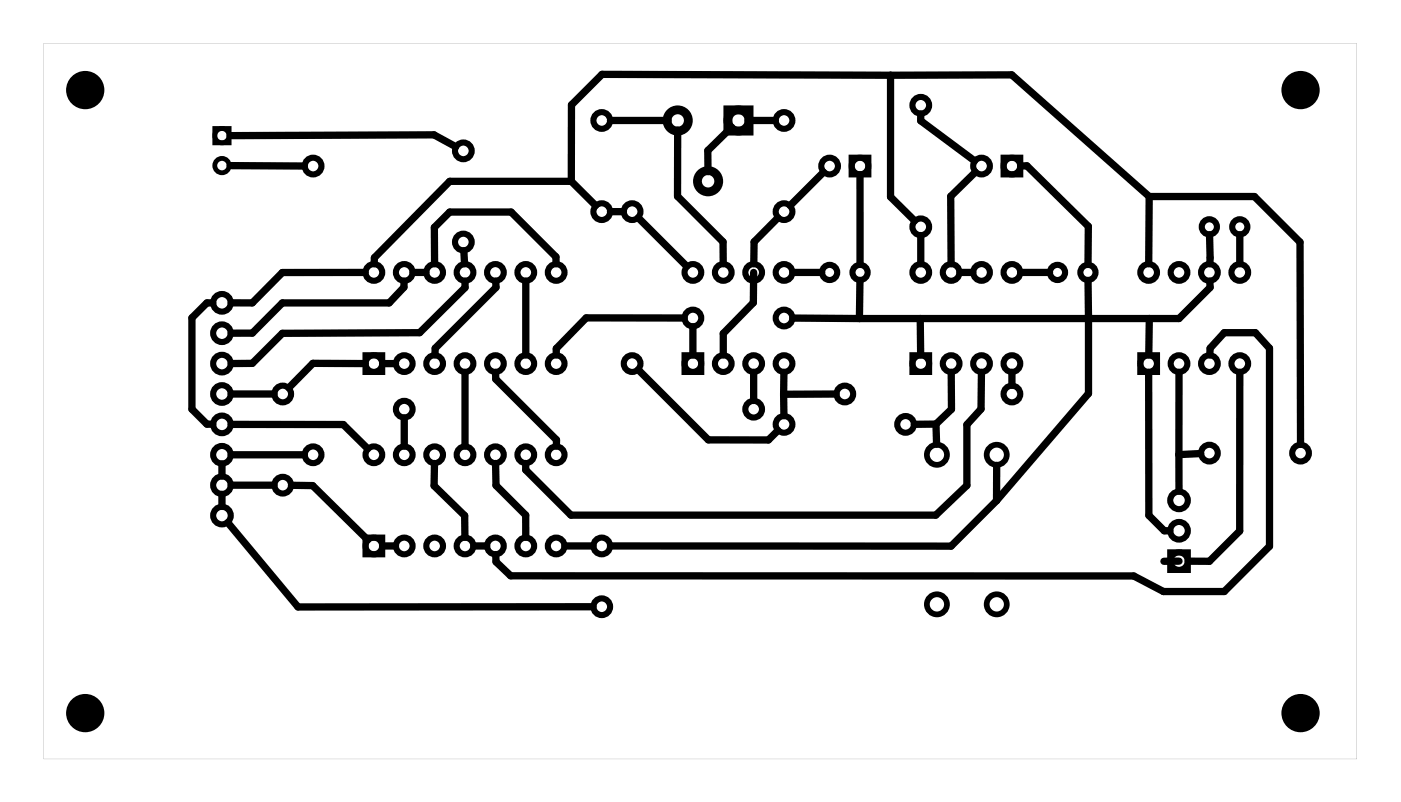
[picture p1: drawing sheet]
<svg xmlns="http://www.w3.org/2000/svg" width="117mm" height="67mm" viewBox="0 0 117 67" stroke-linecap="round" stroke-linejoin="round" font-family="sans-serif">
<path d="M3.6 3.6h109.8v59.8h-109.8zM3.6 3.6v59.8h109.8v-59.8z" fill="#000"/>
<g fill="none" stroke="#000" stroke-width=".51">
<path d="M71.2 13.2h1.4v1.4h-1.4zM83.9 13.2h1.4v1.4h-1.4zM30.6 29.7h1.4v1.4h-1.4zM57.2 29.7h1.4v1.4h-1.4zM76.3 29.7h1.4v1.4h-1.4zM95.3 29.7h1.4v1.4h-1.4zM30.6 44.9h1.4v1.4h-1.4zM97.8 46.2h1.5v1.4h-1.5z"/>
<circle cx="26.2" cy="13.9" r=".7"/>
<circle cx="38.7" cy="12.6" r=".7"/>
<circle cx="50.3" cy="10.1" r=".7"/>
<circle cx="50.3" cy="17.7" r=".7"/>
<circle cx="52.8" cy="17.7" r=".7"/>
<circle cx="65.5" cy="10.1" r=".7"/>
<circle cx="65.5" cy="17.7" r=".7"/>
<circle cx="69.4" cy="13.9" r=".7"/>
<circle cx="71.9" cy="13.9" r=".7"/>
<circle cx="77" cy="8.8" r=".7"/>
<circle cx="77" cy="19" r=".7"/>
<circle cx="82.1" cy="13.9" r=".7"/>
<circle cx="84.6" cy="13.9" r=".7"/>
<circle cx="101.1" cy="19" r=".64"/>
<circle cx="103.6" cy="19" r=".64"/>
<circle cx="18.6" cy="27.8" r=".74"/>
<circle cx="18.6" cy="25.3" r=".74"/>
<circle cx="18.6" cy="30.4" r=".74"/>
<circle cx="18.6" cy="32.9" r=".74"/>
<circle cx="18.6" cy="38" r=".74"/>
<circle cx="18.6" cy="35.5" r=".74"/>
<circle cx="23.6" cy="32.9" r=".7"/>
<circle cx="26.2" cy="38" r=".7"/>
<circle cx="31.3" cy="22.8" r=".7"/>
<circle cx="31.3" cy="38" r=".7"/>
<circle cx="31.3" cy="30.4" r=".7"/>
<circle cx="33.8" cy="34.2" r=".7"/>
<circle cx="33.8" cy="22.8" r=".7"/>
<circle cx="33.8" cy="38" r=".7"/>
<circle cx="33.8" cy="30.4" r=".7"/>
<circle cx="36.3" cy="38" r=".7"/>
<circle cx="36.3" cy="22.8" r=".7"/>
<circle cx="36.3" cy="30.4" r=".7"/>
<circle cx="38.7" cy="20.2" r=".7"/>
<circle cx="38.9" cy="38" r=".7"/>
<circle cx="38.9" cy="22.8" r=".7"/>
<circle cx="38.9" cy="30.4" r=".7"/>
<circle cx="41.4" cy="38" r=".7"/>
<circle cx="41.4" cy="22.8" r=".7"/>
<circle cx="41.4" cy="30.4" r=".7"/>
<circle cx="44" cy="22.8" r=".7"/>
<circle cx="44" cy="38" r=".7"/>
<circle cx="44" cy="30.4" r=".7"/>
<circle cx="46.5" cy="38" r=".7"/>
<circle cx="46.5" cy="22.8" r=".7"/>
<circle cx="46.5" cy="30.4" r=".7"/>
<circle cx="52.8" cy="30.4" r=".7"/>
<circle cx="57.9" cy="26.6" r=".7"/>
<circle cx="57.9" cy="22.8" r=".7"/>
<circle cx="57.9" cy="30.4" r=".7"/>
<circle cx="60.5" cy="22.8" r=".7"/>
<circle cx="60.5" cy="30.4" r=".7"/>
<circle cx="63" cy="34.2" r=".7"/>
<circle cx="63" cy="22.8" r=".7"/>
<circle cx="63" cy="30.4" r=".7"/>
<circle cx="65.5" cy="26.6" r=".7"/>
<circle cx="65.5" cy="35.5" r=".7"/>
<circle cx="65.5" cy="22.8" r=".7"/>
<circle cx="65.5" cy="30.4" r=".7"/>
<circle cx="69.4" cy="22.8" r=".64"/>
<circle cx="70.6" cy="32.9" r=".7"/>
<circle cx="71.9" cy="22.8" r=".64"/>
<circle cx="75.7" cy="35.5" r=".7"/>
<circle cx="77" cy="22.8" r=".7"/>
<circle cx="77" cy="30.4" r=".7"/>
<circle cx="79.5" cy="22.8" r=".7"/>
<circle cx="79.5" cy="30.4" r=".7"/>
<circle cx="82.1" cy="22.8" r=".7"/>
<circle cx="82.1" cy="30.4" r=".7"/>
<circle cx="84.6" cy="32.9" r=".7"/>
<circle cx="84.6" cy="22.8" r=".7"/>
<circle cx="84.6" cy="30.4" r=".7"/>
<circle cx="88.4" cy="22.8" r=".64"/>
<circle cx="91" cy="22.8" r=".64"/>
<circle cx="96" cy="22.8" r=".7"/>
<circle cx="96" cy="30.4" r=".7"/>
<circle cx="98.6" cy="22.8" r=".7"/>
<circle cx="98.6" cy="30.4" r=".7"/>
<circle cx="101.1" cy="37.9" r=".7"/>
<circle cx="101.1" cy="22.8" r=".7"/>
<circle cx="101.1" cy="30.4" r=".7"/>
<circle cx="103.6" cy="22.8" r=".7"/>
<circle cx="103.6" cy="30.4" r=".7"/>
<circle cx="108.7" cy="37.9" r=".7"/>
<circle cx="18.6" cy="40.5" r=".74"/>
<circle cx="18.6" cy="43.1" r=".74"/>
<circle cx="23.6" cy="40.5" r=".7"/>
<circle cx="31.3" cy="45.6" r=".7"/>
<circle cx="33.8" cy="45.6" r=".7"/>
<circle cx="36.3" cy="45.6" r=".7"/>
<circle cx="38.9" cy="45.6" r=".7"/>
<circle cx="41.4" cy="45.6" r=".7"/>
<circle cx="44" cy="45.6" r=".7"/>
<circle cx="46.5" cy="45.6" r=".7"/>
<circle cx="50.3" cy="50.7" r=".7"/>
<circle cx="50.3" cy="45.6" r=".7"/>
<circle cx="98.6" cy="41.8" r=".74"/>
<circle cx="98.6" cy="46.9" r=".74"/>
<circle cx="98.6" cy="44.4" r=".74"/>
</g>
<g fill="none" stroke="#000" stroke-width=".74" stroke-linecap="butt">
<path d="M60.8 9.2h1.8v1.8h-1.8z"/>
<circle cx="56.7" cy="10.1" r=".89"/>
<circle cx="59.2" cy="15.1" r=".89"/>
<circle cx="61.7" cy="10.1" r=".89"/>
</g>
<g fill="#000">
<circle cx="7.1" cy="7.5" r="1.6"/>
<circle cx="108.7" cy="7.5" r="1.6"/>
<circle cx="7.1" cy="59.6" r="1.6"/>
<circle cx="108.7" cy="59.6" r="1.6"/>
</g>
<g fill="none" stroke="#000" stroke-width=".4">
<path d="M18 10.7h1.2v1.2h-1.2z"/>
<circle cx="18.6" cy="13.8" r=".6"/>
<circle cx="18.6" cy="11.3" r=".6"/>
</g>
<g fill="none" stroke="#000" stroke-width=".48">
<circle cx="78.3" cy="38" r=".84"/>
<circle cx="83.3" cy="38" r=".84"/>
<circle cx="78.3" cy="50.5" r=".84"/>
<circle cx="83.3" cy="50.5" r=".84"/>
</g>
<g fill="none" stroke="#000" stroke-width=".61">
<path d="M19.2 11.3h17.1l1.8 1M19.2 13.8l6.2 .1M47.8 15.2h-10.2l-6.3 6.3v.5M47.8 15.2l2 2M51 10.1h4.9M51 17.7h1.1M53.4 18.2l4 4.1M56.7 10.9l-.1 5.5 3.8 3.8 .1 1.8M61.2 10.6l-2 2v1.7M62.5 10.1h2.3M65 18.2l-2 2v1.8M68.8 14.4l-2.7 2.8"/>
<path d="M71.9 14.6v7.5M74.4 6.3h10.2l11.5 10.1M74.4 6.3v10.2l2.1 1.9M74.4 6.3l-24.1-.1-2.5 2.6v6.4M77 9.5v.6l4.5 3.3M77 19.7v2.3M81.5 14.4l-2 2v5.6M85.3 13.9h.5l5.2 5v3.2M96.1 16.4l-.1 5.6M96.1 16.4h8.8l3.8 3.8v16.9M101.1 19.6v2.4M103.6 19.6v2.4"/>
<path d="M17.8 25.3h-.5l-1.3 1.3v7.6l1.3 1.2 .5 .1M18.6 38.8v1M19.3 32.9h3.6M19.3 35.5h9.4l2 2M19.3 38h6.1M30.5 22.8h-6.9l-2.5 2.5h-1.8M30.5 30.4h-4.3l-2.1 2M32 30.4h1.1M33.8 23.5v.5l-1.3 1.3h-8.9l-2.5 2.5h-1.8M33.8 34.9v2.4M34.5 22.8h1.1M36.3 38.7v1.9l2.5 2.5 .1 1.8"/>
<path d="M36.3 22v-3l1.3-1.3h5.1l3.8 3.8v.5M38.8 21v1M38.9 31.1v6.2M38.9 23.5v.5l-3.8 3.8-11.5 .1-2.5 2.5h-1.8M41.4 38.7l.1 1.9 2.4 2.5 .1 1.8M41.4 31.1v.6l5.1 5.1v.5M41.4 23.5l.1 .5-5.1 5.1v.6M44 23.5v6.2M53.4 30.9l5.8 5.9h5l.8-.8M57.2 26.6h-8.2l-2.5 2.5v.6M57.9 27.3v2.4M63 22.8v2.5l-2.5 2.6v1.8"/>
<path d="M63 31.1v2.4M65.5 33v1.7M65.5 31.1v1.9M66.3 22.8h2.4M66.3 26.6h5.5M69.9 32.9l-4.4 .1M71.9 23.4l-.1 3.2M76.9 26.6l.1 3.1M78.2 35.4l-1.8 .1M78.2 35.4l.1 1.7M79.5 31.1v3.1l-1.3 1.2M80.2 22.8h1.1"/>
<path d="M82 31.1v3.1l-1.2 1.3v5.1l-2.6 2.5h-30.5l-3.8-3.8 .1-.6M83.3 38.9v2.9M84.6 31.1v1.1M85.3 22.8h2.4M91 23.4v9.5l-7.7 8.9M96 31.1v12l1.3 1.3h.5M96.1 26.6l-.1 3.1M98.6 38v3.1M98.6 31.1v6.9M100.4 37.9l-1.8 .1M101.1 29.7l.1-.6 1.1-1.3h2.6l1.2 1.3v16.6l-3.8 3.7h-5l-2.5-1.3h-52.1l-1.2-1.1-.1-.6M101.1 23.5l.1 .5-2.6 2.6h-26.8"/>
<path d="M103.6 31.1v13.3l-2.5 2.5h-1.8M18.6 41.3v1M19 43.7l5.9 7h24.7M19.3 40.5h3.6M24.4 40.6h1.7l4.6 4.5M32 45.6h1.1M39.6 45.6h1.1M47.2 45.6h2.4M83.3 41.8l-3.8 3.8h-28.5M98.6 46.9h-1.3"/>
</g>
</svg>
